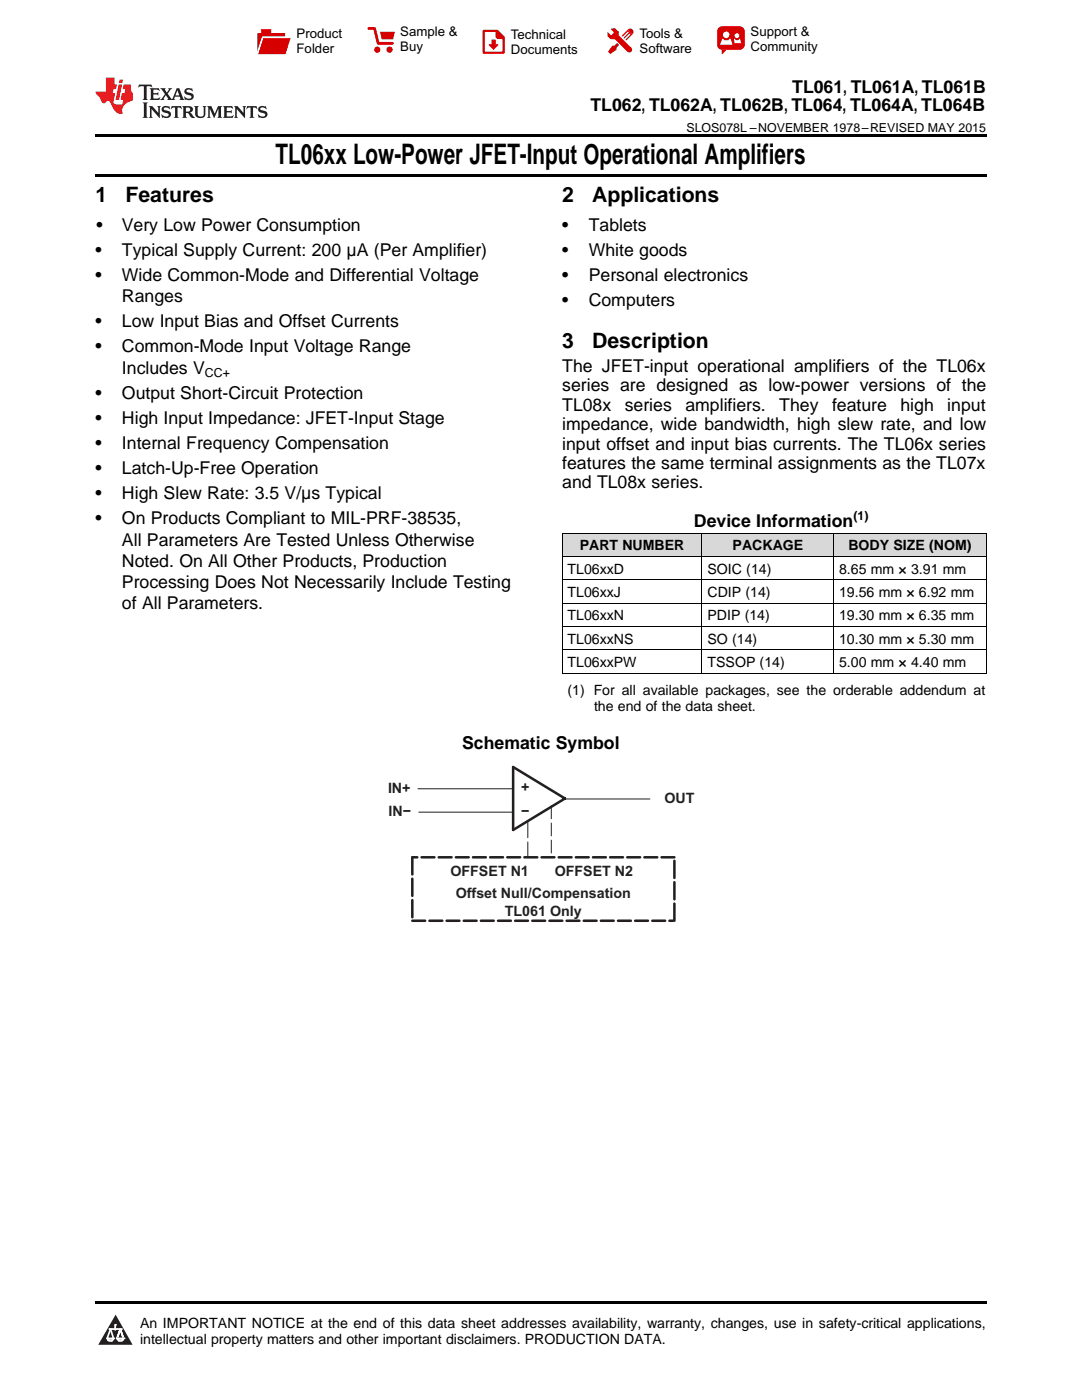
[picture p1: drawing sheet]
<svg xmlns="http://www.w3.org/2000/svg" width="216mm" height="279mm" viewBox="0 0 216 279" stroke-linecap="round" stroke-linejoin="round" font-family="sans-serif">
<defs><g id="words">
<text font-size="5.6" x="55" y="32.8">TL06xx Low-Power JFET-Input Operational Amplifiers</text>
<g font-size="4.2">
<text x="19" y="40.4">1</text>
<text x="25" y="40.4">Features</text>
<text x="112.2" y="40.4">2</text>
<text x="118.2" y="40.4">Applications</text>
<text x="112.2" y="69.5">3</text>
<text x="118.2" y="69.5">Description</text>
</g>
<g font-size="3.5">
<text x="117.8" y="22.2">TL062, TL062A, TL062B, TL064, TL064A, TL064B</text>
<text x="158.1" y="18.6">TL061, TL061A, TL061B</text>
<text x="19.2" y="46.1">•</text>
<text x="24.3" y="46.1">Very Low Power Consumption</text>
<text x="112.2" y="46.1">•</text>
<text x="117.5" y="46.1">Tablets</text>
<text x="19" y="51.1">•</text>
<text x="24.3" y="51.1">Typical Supply Current: 200 μA (Per Amplifier)</text>
<text x="112.2" y="51.1">•</text>
<text x="117.5" y="51.1">White goods</text>
<text x="19" y="56.1">•</text>
<text x="24.3" y="56.1">Wide Common-Mode and Differential Voltage</text>
<text x="112.2" y="56.1">•</text>
<text x="117.5" y="56.1">Personal electronics</text>
<text x="19" y="65.3">•</text>
<text x="24.3" y="60.3">Ranges</text>
<text x="24.3" y="65.3">Low Input Bias and Offset Currents</text>
<text x="112.2" y="61.1">•</text>
<text x="117.5" y="61.1">Computers</text>
<text x="19" y="70.3">•</text>
<text x="24.3" y="70.3">Common-Mode Input Voltage Range</text>
<text x="24.3" y="74.6">Includes V</text>
<text x="112.2" y="74.2">The JFET-input operational amplifiers of the TL06x</text>
<text x="19" y="79.6">•</text>
<text x="24.3" y="79.6">Output Short-Circuit Protection</text>
<text x="112.2" y="78.1">series are designed as low-power versions of the</text>
<text x="112.2" y="82">TL08x</text>
<text x="124.7" y="82">series</text>
<text x="136.8" y="82">amplifiers.</text>
<text x="155.5" y="82">They</text>
<text x="166" y="82">feature</text>
<text x="179.7" y="82">high</text>
<text x="189" y="82">input</text>
<text x="19" y="84.6">•</text>
<text x="19" y="89.6">•</text>
<text x="24.3" y="84.6">High Input Impedance: JFET-Input Stage</text>
<text x="24.3" y="89.6">Internal Frequency Compensation</text>
<text x="112.2" y="85.8">impedance, wide bandwidth, high slew rate, and low</text>
<text x="112.2" y="89.7">input offset and input bias currents. The TL06x series</text>
<text x="19" y="94.6">•</text>
<text x="24.3" y="94.6">Latch-Up-Free Operation</text>
<text x="112.2" y="93.6">features the same terminal assignments as the TL07x</text>
<text x="19" y="99.6">•</text>
<text x="24.3" y="99.6">High Slew Rate: 3.5 V/μs Typical</text>
<text x="112.2" y="97.5">and TL08x series.</text>
<text x="19" y="104.6">•</text>
<text x="24.3" y="104.6">On Products Compliant to MIL-PRF-38535,</text>
<text x="138.5" y="105.2">Device Information</text>
<text x="24.3" y="108.9">All Parameters Are Tested Unless Otherwise</text>
<text x="24.3" y="113.1">Noted. On All Other Products, Production</text>
<text x="24.3" y="117.3">Processing Does Not Necessarily Include Testing</text>
<text x="24.3" y="121.6">of All Parameters.</text>
<text x="92.2" y="149.6">Schematic Symbol</text>
</g>
<g font-size="2.9" fill="#231f20">
<text x="77.4" y="158.2">IN+</text>
<text x="104" y="158">+</text>
<text x="132.6" y="160.3">OUT</text>
<text x="77.5" y="162.9">IN−</text>
<text x="104" y="162.9">−</text>
<text x="89.9" y="174.8">OFFSET N1</text>
<text x="91" y="179.2">Offset Null/Compensation</text>
<text x="110.7" y="174.8">OFFSET N2</text>
<text x="100.8" y="182.8">TL061 Only</text>
</g>
<g font-size="2.8">
<text x="115.7" y="109.9">PART NUMBER</text>
<text x="146.2" y="109.9">PACKAGE</text>
<text x="169.3" y="109.9">BODY SIZE (NOM)</text>
<text x="113.2" y="114.5">TL06xxD</text>
<text x="113.2" y="119.2">TL06xxJ</text>
<text x="141.2" y="114.5">SOIC (14)</text>
<text x="141.2" y="119.2">CDIP (14)</text>
<text x="167.4" y="114.5">8.65 mm × 3.91 mm</text>
<text x="167.4" y="119.2">19.56 mm × 6.92 mm</text>
<text x="113.2" y="123.8">TL06xxN</text>
<text x="141.2" y="123.8">PDIP (14)</text>
<text x="167.4" y="123.8">19.30 mm × 6.35 mm</text>
<text x="113.2" y="128.5">TL06xxNS</text>
<text x="141.2" y="128.5">SO (14)</text>
<text x="167.4" y="128.5">10.30 mm × 5.30 mm</text>
<text x="113.2" y="133.1">TL06xxPW</text>
<text x="141.2" y="133.1">TSSOP (14)</text>
<text x="167.4" y="133.1">5.00 mm × 4.40 mm</text>
<text x="113.2" y="138.6">(1) For all available packages, see the orderable addendum at</text>
<text x="118.5" y="141.8">the end of the data sheet.</text>
<text x="27.9" y="265">An IMPORTANT NOTICE at the end of this data sheet addresses availability, warranty, changes, use in safety-critical applications,</text>
<text x="27.9" y="268.2">intellectual property matters and other important disclaimers. PRODUCTION DATA.</text>
</g>
<g font-size="2.6">
<text x="59.2" y="7.6">Product</text>
<text x="59.2" y="10.6">Folder</text>
<text x="79.9" y="7.3">Sample &amp;</text>
<text x="79.9" y="10.2">Buy</text>
<text x="101.9" y="7.8">Technical</text>
<text x="101.9" y="10.8">Documents</text>
<text x="127.6" y="7.6">Tools &amp;</text>
<text x="127.6" y="10.6">Software</text>
<text x="149.8" y="7.2">Support &amp;</text>
<text x="149.8" y="10.2">Community</text>
</g>
<g font-size="2.5">
<text x="137" y="26.3">SLOS078L –NOVEMBER 1978–REVISED MAY 2015</text>
<text x="40.9" y="75.3">CC+</text>
<text x="170.3" y="103.8">(1)</text>
</g>
</g></defs>
<g fill="#d8d8d8">
<path d="M112.2 106.5h27.9v4.6h-27.9z"/>
<path d="M140.1 106.5h26.3v4.6h-26.3z"/>
<path d="M166.4 106.5h30.4v4.6h-30.4z"/>
</g>
<path d="M23.1 262.4l3.4 6h-6.9z" fill="#231f20"/>
<path d="M21.4 267.1h1.2l-.3 .5h-.3a.55 .55 0 0 1-.6-.5z" fill-rule="evenodd" fill="#fff"/>
<path d="M21.4 267.1h1.2l-.3 .5h-.3a.55 .55 0 0 1-.6-.5z" fill="none" stroke="#231f20" stroke-width=".34"/>
<path d="M21.4 267.1l1.2 .1-.3 .4h-.5z" fill="none" stroke="#fff" stroke-width=".34"/>
<path d="M23 265.3h.1" fill="none" stroke="#fff" stroke-width=".34"/>
<path d="M23 264.4v.9z" fill="#fff"/>
<path d="M23 264.4v.9z" fill="none" stroke="#fff" stroke-width=".34"/>
<circle cx="23" cy="264.4" r=".17" fill="#fff"/>
<path d="M21.9 265.2h.1" fill="none" stroke="#fff" stroke-width=".34"/>
<path d="M21.9 265.2h2.3z" fill="#fff"/>
<path d="M21.9 265.2h2.3z" fill="none" stroke="#fff" stroke-width=".34"/>
<circle cx="24.2" cy="265.2" r=".17" fill="#fff"/>
<path d="M23.3 267.1h.1" fill="none" stroke="#fff" stroke-width=".34"/>
<path d="M24 265.2l-.7 1.9z" fill="#fff"/>
<path d="M24 265.2l-.7 1.9z" fill="none" stroke="#fff" stroke-width=".34"/>
<path d="M24 265.2l.7 1.9z" fill="#fff"/>
<path d="M24 265.2l.7 1.9z" fill="none" stroke="#fff" stroke-width=".34"/>
<path d="M24.6 267.1h.1" fill="none" stroke="#fff" stroke-width=".34"/>
<circle cx="21.4" cy="267.1" r=".17" fill="#fff"/>
<path d="M22.1 265.2l-.7 1.9z" fill="#fff"/>
<path d="M22.1 265.2l-.7 1.9z" fill="none" stroke="#fff" stroke-width=".34"/>
<path d="M22.1 265.2l.5 1.9z" fill="#fff"/>
<path d="M22.1 265.2l.5 1.9z" fill="none" stroke="#fff" stroke-width=".34"/>
<circle cx="22.6" cy="267.1" r=".17" fill="#fff"/>
<path d="M23.4 267.1h1.3a.65 .65 0 0 1-.7 .5 .65 .65 0 0 1-.6-.5z" fill-rule="evenodd" fill="#fff"/>
<path d="M23.4 267.1h1.3a.65 .65 0 0 1-.7 .5 .65 .65 0 0 1-.6-.5z" fill="none" stroke="#231f20" stroke-width=".34"/>
<path d="M23.4 267.1h1.3l-.4 .5h-.6z" fill="none" stroke="#fff" stroke-width=".34"/>
<path d="M23.3 267.1h.1" fill="none" stroke="#fff" stroke-width=".34"/>
<circle cx="24.7" cy="267.1" r=".17" fill="#fff"/>
<path d="M19 34.8h177.8v.5h-177.8zM19 26.8h177.8v.6h-177.8zM19 259.7h177.8v.5h-177.8z" fill="#000"/>
<path d="M102.4 153.1l10.3 6.3-10.3 6.2z" fill="none" stroke="#231f20" stroke-width=".5"/>
<path d="M83.4 157.4h18.9M112.8 159.5h16.9M83.6 162.1h18.9" fill="none" stroke="#231f20" stroke-width=".2"/>
<path d="M105.3 163.8v7.3" fill="none" stroke="#231f20" stroke-width=".2" stroke-dasharray="3.4 .9"/>
<path d="M110 160.8v10" fill="none" stroke="#231f20" stroke-width=".2" stroke-dasharray="2.6 .9"/>
<path d="M82.3 171.1v12.7M134.6 183.8v-12.7" fill="none" stroke="#231f20" stroke-width=".5" stroke-dasharray="3.4 .9"/>
<path d="M134.6 171.1h-52.3M82.3 183.8h52" fill="none" stroke="#231f20" stroke-width=".5" stroke-dasharray="2.6 .9"/>
<path d="M112.2 115.7h84.6M112.2 111.1h84.6M112.2 106.4h84.6M112.2 106.5v27.9M140.1 106.5v27.9M166.3 106.5v27.9M196.8 106.5v27.9M112.2 134.4h84.6M112.2 129.7h84.6M112.2 125h84.6M112.2 120.4h84.6" fill="none" stroke="#000" stroke-width=".2"/>
<path d="M27.7 16.9l-.1 .6 .6-.3h.5v.2v2.2l-.2 .4h1l-.2-.4v-2.2v-.2h.5l.6 .3-.2-.6zM29.9 17.6l.2 .4v1.6l-.2 .4h1.9l.1-.6a1.09 1.09 0 0 1-1.3 .1v-.6h.6l.4 .2v-.7l-.2 .2h-.8v-.6l.2-.1a1.01 1.01 0 0 1 1 .3l-.1-.6zM32 17.6l.9 1.2-1 1.2h.9l-.2-.3 .5-.7 .5 .7-.3 .3h1.7l-.2-.3 .1-.4h1l.1 .4-.2 .3h1l-.3-.4-.7-2h-.5l-1 2.2-.8-1.1 .9-1.1h-.9l.2 .2-.4 .7-.4-.7 .2-.2zM35.4 18l.4 1h-.8zM37 17.7a.66 .66 0 0 0-.2 .8 .66 .66 0 0 0 .6 .4l.7 .2 .1 .2a.8 .8 0 0 1-.7 .4 .8 .8 0 0 1-.7-.5l.1 .8 .2-.2a.94 .94 0 0 0 1.1 .1 .94 .94 0 0 0 .4-.9 1.48 1.48 0 0 0-1.3-.6v-.4a1.1 1.1 0 0 1 1.2 .2l-.2-.6-.2 .1-.5-.1zM28.5 20.4l.2 .4v2.3l-.2 .4h1l-.2-.4v-2.3l.2-.4zM29.7 21.2l.2 .4v1.5l-.2 .4h.8l-.3-.4 .1-1.3 1.6 1.8v-2l.2-.4h-.7l.2 .2v1.1l-1.2-1.3zM32.5 21.3a.66 .66 0 0 0-.2 .8 .66 .66 0 0 0 .6 .4l.6 .2 .2 .2a.8 .8 0 0 1-.8 .4 .8 .8 0 0 1-.7-.5l.2 .7 .2-.1a.94 .94 0 0 0 1 .1 .94 .94 0 0 0 .5-1 1.47 1.47 0 0 0-1.3-.6l-.1-.3a1.1 1.1 0 0 1 1.3 .2l-.2-.6-.2 .1-.5-.2zM34.3 21.2l-.2 .6a.64 .64 0 0 1 .8-.3v1.6l-.2 .4h1l-.3-.4 .1-1.6a.66 .66 0 0 1 .8 .3l-.2-.6zM36.3 21.2l.3 .4v1.5l-.3 .4h1l-.2-.2v-.7h.5l.1 .1a.8 .8 0 0 0 1.2 .7l-1-1a.62 .62 0 0 0 .6-.5 .62 .62 0 0 0-.6-.7zM37.1 21.5h.1a.48 .48 0 0 1 .6 0 .48 .48 0 0 1 .1 .6l-.2 .1-.6 .1zM38.7 21.2l.2 .2a2.29 2.29 0 0 0 .4 2 1.05 1.05 0 0 0 1.7-.7v-1.3l.2-.2h-.8l.2 .4v1.1a.61 .61 0 0 1-.6 .6 .61 .61 0 0 1-.6-.6v-1.1l.3-.4zM41.3 21.2l.3 .4v1.5l-.3 .4h.8l-.2-.4v-1.4l.8 1.9 .9-1.9v1.4l-.2 .4h.9l-.2-.4v-1.5l.2-.4h-.8l-.7 1.5-.6-1.5zM44.5 21.2l.2 .4v1.5l-.2 .4h1.9l.2-.6a1.1 1.1 0 0 1-1.4 .2v-.7h.6l.4 .2v-.6l-.2 .1-.8 .1v-.6l.2-.1a1.02 1.02 0 0 1 1.1 .2l-.2-.5zM46.7 21.2l.2 .4v1.5l-.2 .4h.8l-.3-.4 .1-1.3 1.6 1.8v-2l.2-.4h-.7l.2 .2v1.1l-1.2-1.3zM49.3 21.2l-.1 .6a.64 .64 0 0 1 .8-.3v1.6l-.3 .4h1l-.2-.4v-1.6a.66 .66 0 0 1 .8 .3l-.1-.6zM51.7 21.3a.66 .66 0 0 0-.2 .7 .66 .66 0 0 0 .7 .5l.6 .2 .1 .2a.8 .8 0 0 1-.7 .4 .8 .8 0 0 1-.7-.5l.1 .7 .2-.1a.94 .94 0 0 0 1.1 .1 .94 .94 0 0 0 .4-1 1.48 1.48 0 0 0-1.2-.6l-.1-.3a1.1 1.1 0 0 1 1.2 .2l-.2-.6-.1 .1-.6-.2z" fill="#231f20"/>
<path d="M21.1 15.5v2.8h-2v.4l.9 .9a.96 .96 0 0 0 1 1 .59 .59 0 0 1 .5-.4 .59 .59 0 0 1 .5 .3l.4 .8a1.61 1.61 0 0 0 2.1 1.3 1.63 1.63 0 0 1 1.1-2.2l.9-.3v-1.5a1.6 1.6 0 0 1-.4-1.7h-1.4l-.2 .9h.5l-.2 .8h-.5l-.2 1v.3h.5l-.2 .9h-.7a.74 .74 0 0 1-1-.6l.3-1.6h-.5l.2-.8h.5l.1-.9h-.4v-1.4zM23.7 16.9l-.7 3h.8l.6-3zM23.8 15.9l-.1 .7h.7l.2-.7z" fill="#ee1d23"/>
<g fill="#d60000">
<path d="M52.1 5.8h2v.8h2.8v4.2h-5.5v-4.2h.7z" fill-rule="evenodd"/>
<path d="M52.4 7.5h5.6l-1 3.3h-5.6z" fill-rule="evenodd"/>
</g>
<path d="M52.4 7.4h5.7l-.1 .1h-5.5l-1.1 3.3z" fill-rule="evenodd" fill="#fff"/>
<path d="M52.4 7.4h5.7l-.1 .1h-5.5l-1.1 3.3z" fill="none" stroke="#fff" stroke-width=".2"/>
<path d="M73.6 5.7h1.1l.7 2.9h2.9" fill="none" stroke="#d60000" stroke-width=".55"/>
<g fill="#d60000">
<path d="M75.8 6.3h3l-.4 1.6h-2.2z" fill-rule="evenodd"/>
<circle cx="75.3" cy="9.9" r=".62"/>
<circle cx="77.7" cy="9.9" r=".62"/>
</g>
<path d="M96.5 6.2h2.7l1.3 1.2v3.1h-4z" fill="none" stroke="#d60000" stroke-width=".44"/>
<g fill="#d60000">
<path d="M98.1 7.9h.8v1h.5l-.9 1.1-1-1v-.1h.6z" fill-rule="evenodd"/>
<path d="M98.9 6.2h.3l1.3 1.2v.4h-1.3l-.3-.4z" fill-rule="evenodd"/>
<path d="M121.9 5.7h.8l.7 .6 .1 .7 2.5 2.5-.8 .8-2.3-2.3-1.1-.2-.6-.6v-.8l.7 .6 .5-.4v-.2l-.5-.5z" fill-rule="evenodd"/>
<path d="M122.2 9.1h.4l.5-.5 .4 .4-.5 .5v.4l-1.2 .9-.5-.5z" fill-rule="evenodd"/>
<path d="M125.3 5.9a.67 .67 0 0 1 .9 0 .67 .67 0 0 1 0 .9z" fill-rule="evenodd"/>
<path d="M125.3 5.9l.9 .9-1.2 1.2h-.2v-.2l1-.9v-.2h-.2l-.9 1h-.2v-.2l.9-1 .1-.2h-.3l-.9 1h-.2v-.2z" fill-rule="evenodd"/>
<circle cx="125.6" cy="9.9" r=".54"/>
</g>
<path d="M123.3 6.3v.7" fill="none" stroke="#d60000" stroke-width=".2"/>
<g fill="#d60000">
<path d="M143.4 5.5l.6-.2h3.6a.95 .95 0 0 1 1 .9v2.8a.95 .95 0 0 1-1 .9h-3.6a.95 .95 0 0 1-.9-.9v-2.8z" fill-rule="evenodd"/>
<path d="M144 9.9h.9l-.7 .9h-.2z" fill-rule="evenodd"/>
</g>
<g fill="#fff">
<path d="M146.6 8.6h1.3z"/>
<path d="M144.1 7.8h.3l.1 .2h.8l.2-.2h.3l.4 1.1h-2.5z" fill-rule="evenodd"/>
<path d="M146.4 7.8h.3l.1 .2h.5l.2-.2h.2l.2 .8h-1.3z" fill-rule="evenodd"/>
<circle cx="144.9" cy="6.9" r=".65"/>
<circle cx="147" cy="7.1" r=".48"/>
</g>
<use href="#words"/>
</svg>
